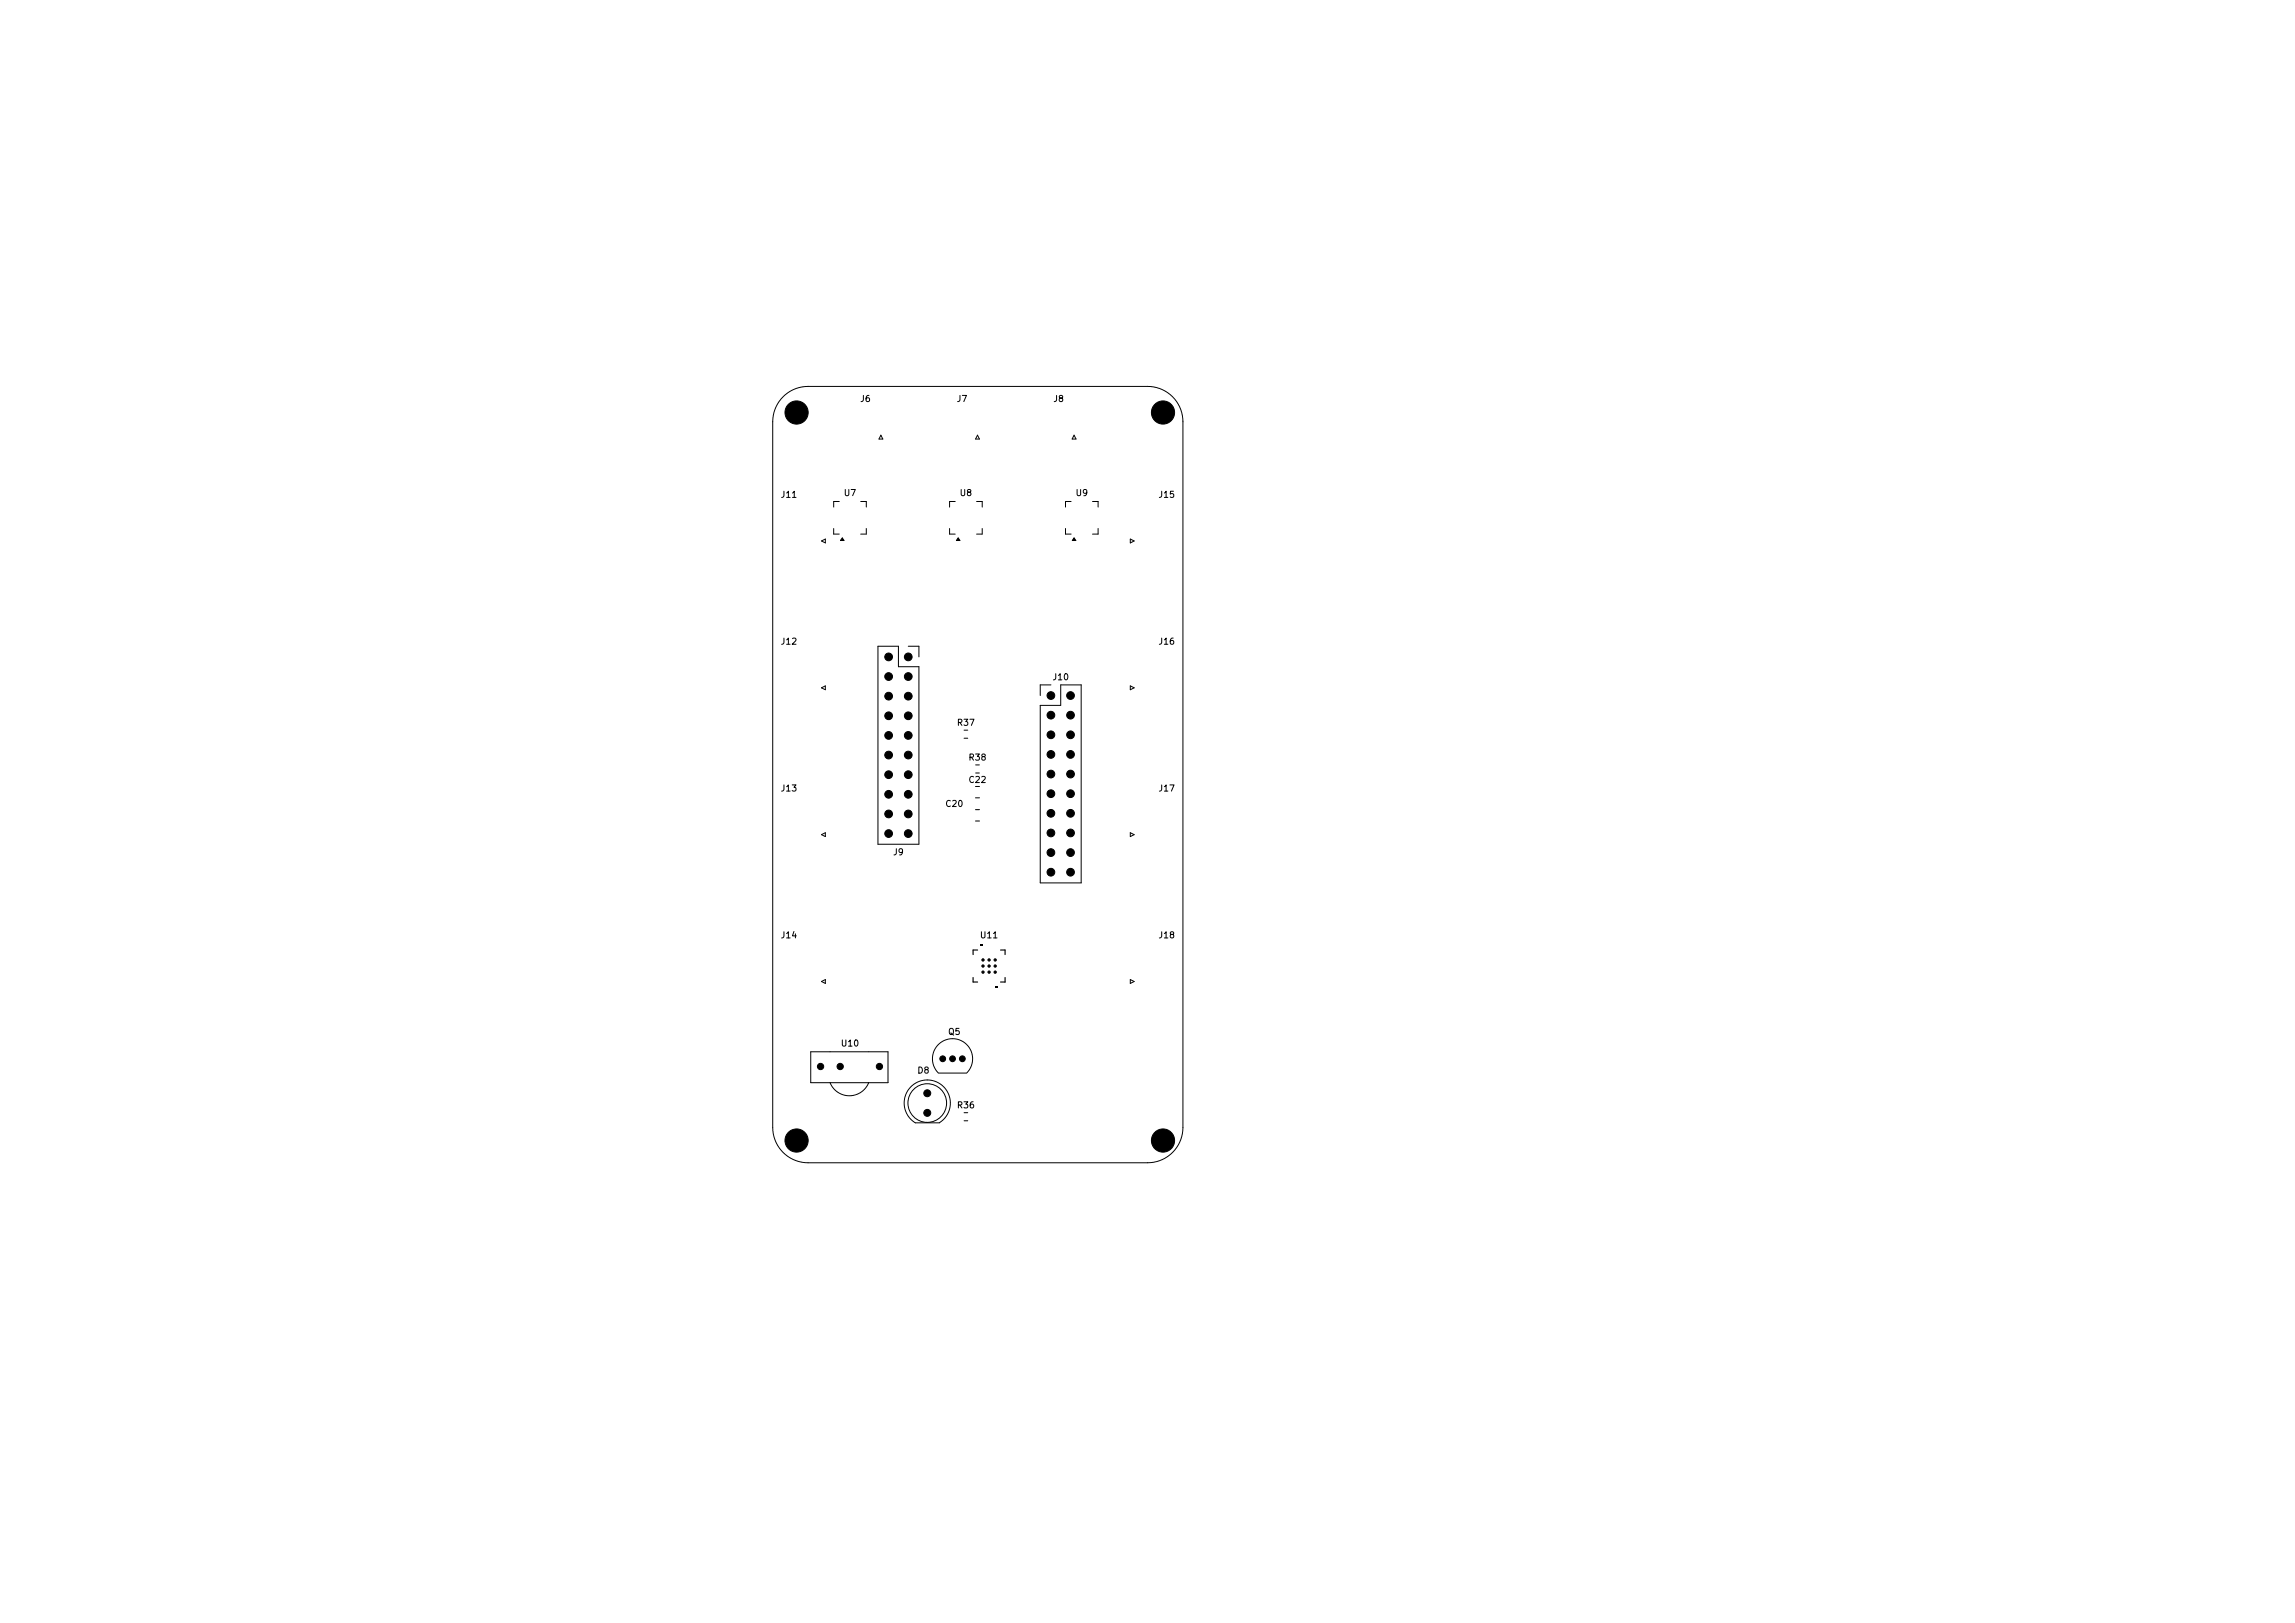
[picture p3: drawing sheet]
<svg xmlns="http://www.w3.org/2000/svg" width="297mm" height="210mm" viewBox="0 0 297 210" stroke-linecap="round" stroke-linejoin="round" font-family="sans-serif">
<defs><g id="words">
<g font-size=".8">
<text x="111.2" y="52.2">J6</text>
<text x="123.7" y="52.2">J7</text>
<text x="136.2" y="52.2">J8</text>
<text x="101" y="64.6">J11</text>
<text x="109.1" y="64.4">U7</text>
<text x="124.1" y="64.4">U8</text>
<text x="139.1" y="64.4">U9</text>
<text x="149.8" y="64.6">J15</text>
<text x="101" y="83.6">J12</text>
<text x="149.8" y="83.6">J16</text>
<text x="136.1" y="88.2">J10</text>
<text x="123.8" y="94.1">R37</text>
<text x="125.3" y="98.6">R38</text>
<text x="125.3" y="101.5">C22</text>
<text x="101" y="102.6">J13</text>
<text x="122.3" y="104.6">C20</text>
<text x="149.8" y="102.6">J17</text>
<text x="115.5" y="110.9">J9</text>
<text x="101" y="121.6">J14</text>
<text x="126.7" y="121.6">U11</text>
<text x="149.8" y="121.6">J18</text>
<text x="108.7" y="135.6">U10</text>
<text x="122.6" y="134.1">Q5</text>
<text x="118.6" y="139.1">D8</text>
<text x="123.8" y="143.6">R36</text>
</g>
</g></defs>
<g fill="none" stroke="#000" stroke-width=".13">
<path d="M101.3 51.3a4.6 4.6 0 0 1 3.3-1.3h43.9a4.6 4.6 0 0 1 4.6 4.6v91.3a4.6 4.6 0 0 1-4.6 4.6h-43.9a4.6 4.6 0 0 1-4.6-4.6v-91.3a4.6 4.6 0 0 1 1.3-3.3zM114 56.3l.3 .5h-.6zM126.5 56.3l.2 .5h-.5zM139 56.3l.3 .5h-.6zM106.3 70l.5-.2v.5zM107.9 68.4v.7h.7M108.6 64.9h-.7v.7M109 69.6l.2 .3h-.4zM111.4 64.9h.7v.7M112.1 68.4v.7h-.7M122.9 68.4v.7h.7M123.6 64.9h-.7v.7"/>
<path d="M124 69.6l.2 .3h-.4zM126.4 64.9h.7v.7M127.1 68.4v.7h-.7M137.9 68.4v.7h.7M138.6 64.9h-.7v.7M139 69.6l.2 .3h-.4zM141.4 64.9h.7v.7M142.1 68.4v.7h-.7M146.3 69.8l.5 .2-.5 .3zM106.3 89l.5-.2v.5zM113.6 83.6h2.7v2.7h2.6v22.9h-5.3zM117.5 83.6h1.4v1.4"/>
<path d="M124.8 94.5h.4M124.8 95.5h.4M126.3 99h.4M134.6 91.3h2.7v-2.7h2.6v25.6h-5.3zM136 88.6h-1.4v1.4M146.3 88.8l.5 .2-.5 .3zM106.3 108l.5-.2v.5zM126.2 101.8h.6M126.2 103.2h.6M126.2 104.8h.6M126.2 106.2h.6M126.3 100h.4"/>
<path d="M146.3 107.8l.5 .2-.5 .3zM104.9 136.1h10v4h-10zM106.3 127l.5-.2v.5zM121.4 138.8a2.6 2.6 0 0 1 0-3.6 2.6 2.6 0 0 1 3.7 0 2.6 2.6 0 0 1 0 3.6M121.5 138.9h3.6M146.3 126.8l.5 .2-.5 .3zM107.4 140.1a2.69 2.69 0 0 0 2.5 1.7 2.69 2.69 0 0 0 2.5-1.7M117.9 140.6a2.99 2.99 0 0 1 4.5 .3 2.99 2.99 0 0 1-.9 4.4h-3a2.99 2.99 0 0 1-.6-4.7zM124.8 144h.4M124.8 145h.4"/>
<circle cx="120" cy="142.7" r="2.5"/>
</g>
<path d="M109 69.6l.2 .3h-.4zM124 69.6l.2 .3h-.4zM139 69.6l.2 .3h-.4zM126.8 122.1h.4v.3h-.4zM128.8 127.6h.4v.3h-.4z" fill="#000"/>
<path d="M125.9 126.5v.6h.6M126.5 122.9h-.6v.6M129.5 122.9h.6v.6M130.1 126.5v.6h-.6" fill="none" stroke="#000" stroke-width=".15"/>
<g fill="#000" stroke="#000" stroke-width=".13">
<circle cx="103.1" cy="53.4" r="1.5"/>
<circle cx="150.5" cy="53.4" r="1.5"/>
<circle cx="115" cy="85" r=".5"/>
<circle cx="115" cy="92.6" r=".5"/>
<circle cx="115" cy="87.5" r=".5"/>
<circle cx="115" cy="97.7" r=".5"/>
<circle cx="115" cy="90.1" r=".5"/>
<circle cx="115" cy="95.2" r=".5"/>
<circle cx="117.5" cy="95.2" r=".5"/>
<circle cx="117.5" cy="92.6" r=".5"/>
<circle cx="117.5" cy="87.5" r=".5"/>
<circle cx="117.5" cy="97.7" r=".5"/>
<circle cx="117.5" cy="85" r=".5"/>
<circle cx="117.5" cy="90.1" r=".5"/>
<circle cx="136" cy="92.5" r=".5"/>
<circle cx="136" cy="90" r=".5"/>
<circle cx="136" cy="97.6" r=".5"/>
<circle cx="136" cy="95.1" r=".5"/>
<circle cx="138.5" cy="97.6" r=".5"/>
<circle cx="138.5" cy="95.1" r=".5"/>
<circle cx="138.5" cy="90" r=".5"/>
<circle cx="138.5" cy="92.5" r=".5"/>
<circle cx="115" cy="105.3" r=".5"/>
<circle cx="115" cy="100.2" r=".5"/>
<circle cx="115" cy="107.9" r=".5"/>
<circle cx="115" cy="102.8" r=".5"/>
<circle cx="117.5" cy="102.8" r=".5"/>
<circle cx="117.5" cy="100.2" r=".5"/>
<circle cx="117.5" cy="105.3" r=".5"/>
<circle cx="117.5" cy="107.9" r=".5"/>
<circle cx="136" cy="102.7" r=".5"/>
<circle cx="136" cy="107.8" r=".5"/>
<circle cx="136" cy="112.9" r=".5"/>
<circle cx="136" cy="100.2" r=".5"/>
<circle cx="136" cy="105.2" r=".5"/>
<circle cx="136" cy="110.3" r=".5"/>
<circle cx="138.5" cy="100.2" r=".5"/>
<circle cx="138.5" cy="110.3" r=".5"/>
<circle cx="138.5" cy="102.7" r=".5"/>
<circle cx="138.5" cy="112.9" r=".5"/>
<circle cx="138.5" cy="107.8" r=".5"/>
<circle cx="138.5" cy="105.2" r=".5"/>
<circle cx="106.2" cy="138" r=".41"/>
<circle cx="108.7" cy="138" r=".41"/>
<circle cx="113.8" cy="138" r=".41"/>
<circle cx="122" cy="137" r=".37"/>
<circle cx="123.3" cy="137" r=".37"/>
<circle cx="124.5" cy="137" r=".37"/>
<circle cx="127.2" cy="125" r=".15"/>
<circle cx="127.2" cy="125.8" r=".15"/>
<circle cx="127.2" cy="124.2" r=".15"/>
<circle cx="128" cy="125" r=".15"/>
<circle cx="128" cy="125.8" r=".15"/>
<circle cx="128" cy="124.2" r=".15"/>
<circle cx="128.8" cy="124.2" r=".15"/>
<circle cx="128.8" cy="125.8" r=".15"/>
<circle cx="128.8" cy="125" r=".15"/>
<circle cx="103.1" cy="147.6" r="1.5"/>
<circle cx="120" cy="144" r=".45"/>
<circle cx="120" cy="141.5" r=".45"/>
<circle cx="150.5" cy="147.6" r="1.5"/>
</g>
<use href="#words"/>
</svg>
